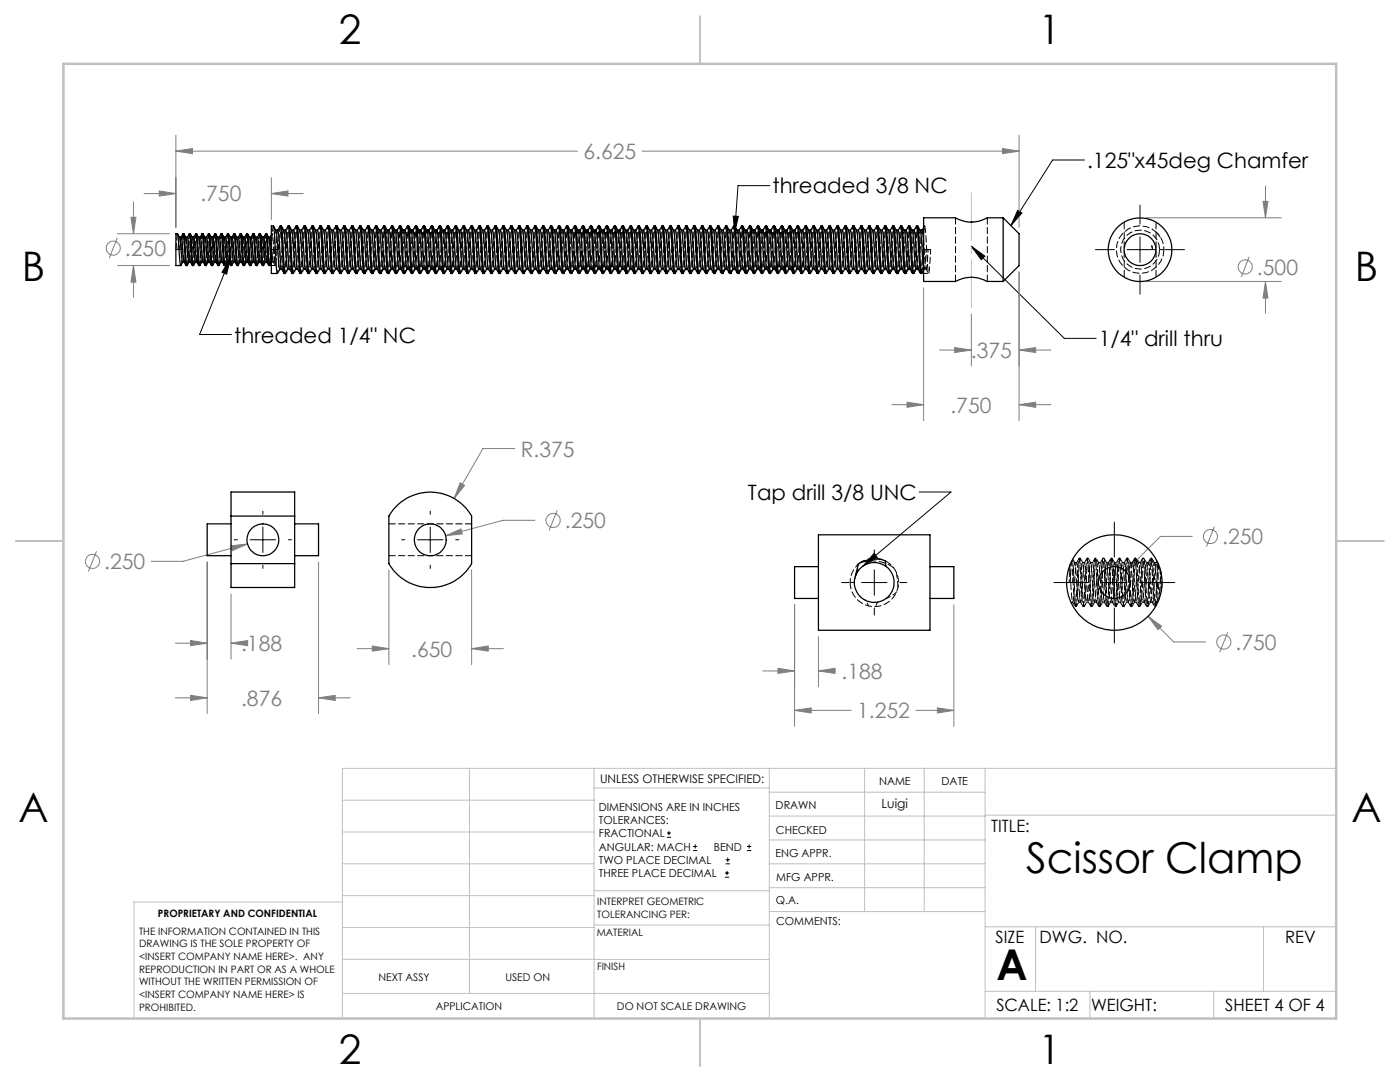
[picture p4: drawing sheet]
<svg xmlns="http://www.w3.org/2000/svg" width="279mm" height="216mm" viewBox="0 0 279 216" stroke-linecap="round" stroke-linejoin="round" font-family="sans-serif">
<defs><g id="words">
<g font-size="8.5">
<text x="204.8" y="174.2">Scissor Clamp</text>
<text x="198.9" y="195.5">A</text>
</g>
<g font-size="8.1">
<text x="67.6" y="8.9">2</text>
<text x="207.3" y="8.9">1</text>
<text x="4.4" y="56.2">B</text>
<text x="270.4" y="56.2">B</text>
<text x="3.7" y="164.1">A</text>
<text x="269.7" y="164.1">A</text>
<text x="67.6" y="212.4">2</text>
<text x="207.3" y="212.4">1</text>
</g>
<g font-size="4.2" fill="#808080">
<text x="116.4" y="31.7">6.625</text>
<text x="40" y="40.2">.750</text>
<text x="24.9" y="51">.250</text>
<text x="250.9" y="54.8">.500</text>
<text x="193.8" y="71.4">.375</text>
<text x="189.7" y="82.3">.750</text>
<text x="103.9" y="91.1">R.375</text>
<text x="112.7" y="105.4">.250</text>
<text x="20.8" y="113.5">.250</text>
<text x="243.9" y="108.6">.250</text>
<text x="48.1" y="129.9">.188</text>
<text x="82.1" y="131">.650</text>
<text x="246.6" y="129.7">.750</text>
<text x="167.9" y="135.5">.188</text>
<text x="48.1" y="140.8">.876</text>
<text x="171.1" y="143.3">1.252</text>
</g>
<g font-size="4.2">
<text x="217" y="33.5">.125&quot;x45deg Chamfer</text>
<text x="154.2" y="38.6">threaded 3/8 NC</text>
<text x="46.7" y="68.3">threaded 1/4&quot; NC</text>
<text x="219.3" y="69.1">1/4&quot; drill thru</text>
<text x="149.3" y="99.8">Tap drill 3/8 UNC</text>
</g>
<g font-size="3.4">
<text x="197.8" y="166">TITLE:</text>
<text x="198.7" y="188.1">SIZE</text>
<text x="207.5" y="188.1">DWG. NO.</text>
<text x="256.5" y="188.2">REV</text>
<text x="198.8" y="201.7">SCALE: 1:2</text>
<text x="217.7" y="201.8">WEIGHT:</text>
<text x="244.5" y="201.7">SHEET 4 OF 4</text>
</g>
<text font-size="2.5" x="175.9" y="161.3">Luigi</text>
<text font-size="2.4" x="119.8" y="156.2">UNLESS OTHERWISE SPECIFIED:</text>
<g font-size="2.2">
<text x="119.5" y="161.8">DIMENSIONS ARE IN INCHES</text>
<text x="154.8" y="161.4">DRAWN</text>
<text x="175.4" y="156.6">NAME</text>
<text x="187.9" y="156.7">DATE</text>
<text x="119.5" y="164.4">TOLERANCES:</text>
<text x="119.5" y="167.1">FRACTIONAL</text>
<text x="154.9" y="166.3">CHECKED</text>
<text x="119.5" y="169.7">ANGULAR: MACH</text>
<text x="119.5" y="172.4">TWO PLACE DECIMAL</text>
<text x="142.5" y="169.7">BEND</text>
<text x="154.8" y="171">ENG APPR.</text>
<text x="119.5" y="175">THREE PLACE DECIMAL</text>
<text x="154.9" y="175.7">MFG APPR.</text>
<text x="154.9" y="180.4">Q.A.</text>
<text x="154.9" y="184.6">COMMENTS:</text>
</g>
<g font-size="2.1">
<text x="75.5" y="195.7">NEXT ASSY</text>
<text x="100.9" y="195.7">USED ON</text>
<text x="86.9" y="201.5">APPLICATION</text>
<text x="123.1" y="201.6">DO NOT SCALE DRAWING</text>
</g>
<g font-size="2">
<text x="31.5" y="182.9">PROPRIETARY AND CONFIDENTIAL</text>
<text x="119.2" y="180.6">INTERPRET GEOMETRIC</text>
<text x="119.2" y="183.1">TOLERANCING PER:</text>
<text x="27.8" y="186.5">THE INFORMATION CONTAINED IN THIS</text>
<text x="27.8" y="189">DRAWING IS THE SOLE PROPERTY OF</text>
<text x="27.8" y="191.6">&lt;INSERT COMPANY NAME HERE&gt;. ANY</text>
<text x="119.1" y="186.7">MATERIAL</text>
<text x="27.8" y="194.1">REPRODUCTION IN PART OR AS A WHOLE</text>
<text x="27.8" y="196.6">WITHOUT THE WRITTEN PERMISSION OF</text>
<text x="119.1" y="193.5">FINISH</text>
<text x="27.8" y="199.1">&lt;INSERT COMPANY NAME HERE&gt; IS</text>
<text x="27.8" y="201.7">PROHIBITED.</text>
</g>
</g></defs>
<g fill="none" stroke="#808080" stroke-width=".2">
<path d="M28.8 38.6h6.3M31.8 38.1l3.3 .5-3.3 .5zM35.1 30.2l3.3-.6v1.1zM35.1 27v18.4M35.1 30.2h80.2M54.2 38.6l3.3-.5v1zM54.2 35.5v8.3M54.2 38.6h6.3M128.2 30.2h75.2M200.1 29.6l3.3 .6-3.3 .5zM203.4 27v18.4M252.6 37.1v6.4"/>
<path d="M23.4 47.5l-1.6 4M23.5 53h10.3M23.5 46.6h10.3M26.1 43.4h1l-.5 3.2zM26.6 53l.5 3.3h-1zM26.6 40.3v6.3M26.6 53v6.3M184.3 57.4v26.5M203.4 54.3v29.6M228.8 43.5h26.9M228.8 56.2h26.9M249.3 51.3l-1.6 4"/>
<path d="M252.1 40.2h.9l-.4 3.3zM252.6 56.2l.4 3.3h-.9zM252.6 56.2v6.3M187.5 69.8h6.4M190.5 69.4l3.4 .4-3.4 .5zM193.9 62.6v10.4M203.4 69.8l3.3-.4v.9zM203.4 69.8h6.3M91.8 96.3l.9 .6-2.1 2.6zM102.7 89.5h-6.3l-5.8 10M178 80.8h6.3M181 80.3l3.3 .5-3.3 .5z"/>
<path d="M203.4 80.8l3.3-.5v1zM203.4 80.8h6.3M19.3 110l-1.7 4M41.3 112.1v30.3M46.1 108.9l3.3-.4-3.1 1.4zM46.1 118.5v13M49.4 108.5l-12.9 3.5h-6.3M63.6 112.1v30.3M77.6 113.7v18.9M88.9 106.9l3.1-1.3 .3 .9zM94.1 113.7v18.9M106.8 103.8h-6.4l-11.5 3.1"/>
<path d="M111.2 101.8l-1.6 4.1M226.6 111.3l.7 .7-2.7 2zM237.9 107h-6.3l-7 7M242.4 105.1l-1.6 4M35 139.2h6.3M35 128.3h6.3M38 138.7l3.3 .5-3.3 .6zM38 127.8l3.3 .5-3.3 .5zM46.1 128.3l3.3-.5v1zM46.1 128.3h.8M63.6 139.2l3.3-.5v1.1zM63.6 139.2h6.3"/>
<path d="M71.3 129.4h6.3M74.3 128.9l3.3 .5-3.3 .5zM94.1 129.4l3.3-.5v1zM94.1 129.4h6.4M152.2 133.9h6.4M155.3 133.3l3.3 .6-3.3 .5zM158.6 120.7v24.2M163.3 133.9l3.4-.6v1.1zM163.3 127v10.1M163.3 133.9h3.5M190.4 120.7v24.2M229.1 123l2.7 2-.7 .7z"/>
<path d="M229.1 123l5.1 5.1h6.4M245 126.1l-1.6 4M158.6 141.7l3.3-.4v1zM158.6 141.7h11.3M182.8 141.7h7.6M187.1 141.3l3.3 .4-3.3 .6z"/>
<circle cx="22.6" cy="49.5" r="1.41"/>
<circle cx="248.5" cy="53.3" r="1.41"/>
<circle cx="18.5" cy="112" r="1.4"/>
<circle cx="110.4" cy="103.9" r="1.42"/>
<circle cx="241.6" cy="107.1" r="1.42"/>
<circle cx="244.2" cy="128.1" r="1.41"/>
</g>
<g fill="none" stroke="#000" stroke-width=".2">
<path d="M153.6 37h-6.3l-.7 9.4M216.4 31.9h-6.3l-8.3 13.1M46 51.5l-6.2 15.2h6.4M46 51.5l-.8 3.2-.9-.4zM146.3 43.1l1.1 .1-.8 3.2zM193.9 49.1l18.5 18.4h6.4M193.9 49.1l2.7 2-.8 .7zM203.1 42l.8 .5-2.1 2.5zM218.6 49.8h3.8M225 49.8h5M227.5 40.9v3.8M227.5 47.3v5.1"/>
<path d="M227.5 54.9v3.8M232.6 49.8h3.8M183.4 98.2h6.4l-17.6 14.8M46.7 107.7h.7M49.9 107.7h5.1M52.5 102v.6M52.5 105.2v5M52.5 112.8v.6M57.5 107.7h.7M80.2 107.7h.6M83.3 107.7h5.1M85.9 102v.6"/>
<path d="M85.9 105.2v5M85.9 112.8v.6M90.9 107.7h.7M168 116.2h1.4M171.9 116.2h5.1M174.4 110.4l.7 .8-2.9 1.8zM174.5 109.7v1.5M174.5 113.7v5.1M179.6 116.2h1.4M210.3 116.2h7M219.9 116.2h5M222.4 104.2v7"/>
<path d="M222.4 113.7v5.1M227.5 116.2h7M174.5 121.3v1.4M222.4 121.3v7M133.1 167.1h.8M133.1 166.2h.8M133.5 165.8v.9M138.3 169.7h.8M138.3 168.9h.8M138.7 168.5v.8M144.7 175h.8M144.7 174.2h.8"/>
<path d="M144.8 172.4h.9M144.8 171.6h.9M145.1 173.8v.8M145.2 171.1v.9M149.1 169.7h.8M149.1 168.9h.8M149.5 168.5v.8"/>
</g>
<path d="M193.9 38.5v22.8" fill="none" stroke="#c0c0c0" stroke-width=".2" stroke-dasharray="15.2 1.3 1.3 1.3" stroke-dashoffset="5.7"/>
<g fill="none" stroke="#c0c0c0" stroke-width=".2">
<path d="M68.3 159.7h50.3M93.7 153.3v44.9M118.6 153.3v49.9M118.6 157.2h34.9M153.5 153.3v49.9M153.5 158.1h43.1M172.5 153.3v28.6M184.4 153.3v28.6M196.6 153.3v49.9M266.7 153.3h-198.4v49.9M68.3 178.7h50.3M68.3 172.4h50.3"/>
<path d="M68.3 166h50.3M68.3 180h-41.6v23.2M118.6 177.7h35M153.5 167.6h43.1M153.5 162.8h43.1M153.5 172.4h43.1M153.5 177.1h43.1M196.6 162.7h70.1M68.3 198.2h85.2M68.3 191.4l85.2 .1M68.3 185.1h50.3M118.6 184.6h35"/>
<path d="M153.6 181.9h43M196.6 197.8h70.1M196.6 184.9h70.1M206.7 184.9v12.9M217.5 197.8v5.4M242.2 197.8v5.4M252.2 184.9v12.9"/>
</g>
<path d="M139.7 3.2v9.5M3.1 107.9h9.6M266.7 107.9h9.5M139.7 203.2v9.6" fill="none" stroke="#c0c0c0" stroke-width=".25"/>
<path d="M12.7 12.7h254v190.5h-254z" fill="none" stroke="#c0c0c0" stroke-width=".5"/>
<path d="M193.9 49.1l2.7 2-.8 .7zM146.3 43.1l1.1 .1-.8 3.2zM46 51.5l-.8 3.2-.9-.4zM203.1 42l.8 .5-2.1 2.5zM174.4 110.4l.7 .8-2.9 1.8z" fill="#000"/>
<g fill="#808080">
<path d="M203.4 69.8l3.3-.4v.9zM190.5 69.4l3.4 .4-3.4 .5z"/>
<path d="M200.1 29.6l3.3 .6-3.3 .5zM35.1 30.2l3.3-.6v1.1zM31.8 38.1l3.3 .5-3.3 .5zM54.2 38.6l3.3-.5v1zM181 80.3l3.3 .5-3.3 .5zM203.4 80.8l3.3-.5v1zM26.6 53l.5 3.3h-1zM26.1 43.4h1l-.5 3.2zM252.1 40.2h.9l-.4 3.3zM252.6 56.2l.4 3.3h-.9zM38 138.7l3.3 .5-3.3 .6zM63.6 139.2l3.3-.5v1.1zM38 127.8l3.3 .5-3.3 .5zM46.1 128.3l3.3-.5v1zM46.1 108.9l.2 1 3.1-1.4zM74.3 128.9l3.3 .5-3.3 .5zM94.1 129.4l3.3-.5v1zM91.8 96.3l-1.2 3.2 2.1-2.6zM88.9 106.9l3.4-.4-.3-.9zM158.6 141.7l3.3-.4v1zM187.1 141.3l3.3 .4-3.3 .6zM155.3 133.3l3.3 .6-3.3 .5zM163.3 133.9l3.4-.6v1.1zM226.6 111.3l-2 2.7 2.7-2zM229.1 123l2 2.7 .7-.7z"/>
</g>
<g fill="none" stroke="#000" stroke-width=".25">
<path d="M35.4 46.6h-.3v6.4h1l.4-.7M35.5 46.7l.3 .6h.3M35.5 46.7l.4 5.4 .2 .9M35.8 47.4l.6 4.7v.2h.4M36.1 47.3l.6 4.9M36.5 46.7l.6 6.3M36.7 46.6l-.2 .1-.4 .6M36.7 52.3l.4 .7M36.7 46.7l.4 .6h.3M36.7 46.7l.4 5.4 .3 .9M37.1 47.4l.5 4.7 .1 .2h.3M37.1 53h.2"/>
<path d="M37.4 47.3l.6 4.9M37.7 52.3l-.3 .7M37.8 46.7l.6 6.3M38 46.6l-.2 .1-.4 .6M38 52.3l.4 .7M38 46.7l.4 .6h.3M38 46.7l.4 5.4 .2 .9M38.4 47.4l.5 4.7 .1 .2h.3M38.7 47.3l.4-.6 .1-.1 .5 5.5 .2 .9M38.7 47.3l.6 4.9M39 52.3l-.4 .7h-.2M39.1 46.7l.6 6.3"/>
<path d="M39.3 52.3l.4 .7M39.3 46.7l.4 .6h.2M39.7 47.4l.6 4.9M39.7 53h.2M39.9 47.3l.4-.6 .2-.1 .4 .7h.3M39.9 47.3l.6 4.9M40.3 52.3h.3M40.3 52.3l-.4 .7M40.3 46.7l.7 6.3M40.5 52.3l.5 .7M40.5 46.7l.5 5.4 .2 .9M40.9 47.4l.6 4.7v.2h.3"/>
<path d="M41 53h.1M41.2 47.3l.6 4.9M41.6 52.3l-.4 .7M41.6 46.7l.6 6.3M41.8 46.6l-.2 .1-.4 .6M41.8 52.3l.4 .7M41.8 46.7l.4 .6h.3M41.8 46.7l.4 5.4 .2 .9M42.2 47.4l.6 4.9M42.2 53h.2M42.5 47.3l.4-.6 .1-.1 .5 .7h.2M42.5 47.3l.6 4.9"/>
<path d="M42.8 52.3h.3M42.8 52.3l-.4 .7M42.9 46.7l.6 6.3M43.1 52.3l.4 .7M43.1 46.7l.4 5.4 .2 .9M43.5 47.4l.5 4.7 .1 .2h.3M43.5 53h.2M43.7 47.3l.6 4.9M44.1 52.3l-.4 .7M44.1 46.7l.7 6.3M44.3 46.6l-.2 .1-.4 .6M44.3 52.3l.5 .7"/>
<path d="M44.3 46.7l.4 .6h.3M44.3 46.7l.5 5.4 .2 .9M44.7 47.4l.6 4.9M44.8 53h.1M45 47.3l.6 4.9M45.3 52.3h.3M45.4 52.3l-.4 .7M45.4 46.7l.6 6.3M45.6 46.6l-.2 .1-.4 .6M45.6 46.6l.4 5.5 .2 .9M45.6 52.3l.4 .7M45.6 46.7l.4 .6h.3"/>
<path d="M46 47.4l.5 4.7 .1 .2h.3M46 53h.2M46.3 47.3l.6 4.9M46.6 52.3l-.4 .7M46.7 46.7l.6 6.3M46.8 46.6l-.1 .1-.4 .6M46.9 52.3l.4 .7M46.9 46.7l.4 .6h.3M46.9 46.7l.4 5.4 .2 .9M47.3 47.4l.5 4.7 .1 .2h.3M47.6 47.3l.6 4.9M47.9 52.3l-.4 .7h-.2"/>
<path d="M47.9 46.7l.7 6.3M48.1 46.6l-.2 .1-.3 .6M48.2 52.3l.4 .7M48.2 46.7l.3 .6h.3M48.2 46.7l.4 5.4 .2 .9M48.5 47.4l.6 4.7v.2h.4M48.6 53h.2M48.8 47.3l.4-.6 .2-.1 .4 5.5 .3 .9M48.8 47.3l.6 4.9M49.2 52.3l-.4 .7M49.2 46.7l.6 6.3M49.4 52.3l.4 .7"/>
<path d="M49.4 46.7l.4 .6h.3M49.8 47.4l.5 4.7 .1 .2h.3M50.1 47.3l.4-.6 .2-.1 .4 5.5 .2 .9M50.1 47.3l.6 4.9M50.4 52.3l-.3 .7h-.3M50.5 46.7l.6 6.3M50.7 52.3l.4 .7M50.7 46.7l.4 .6h.3M51.1 47.4l.5 4.7 .1 .2h.3M51.1 53h.2M51.4 47.3l.6 4.9M51.7 52.3l-.4 .7"/>
<path d="M51.8 46.7l.6 6.3M51.9 46.6l-.1 .1-.4 .6M52 52.3l.4 .7M52 46.7l.4 .6h.2M52 46.7l.4 5.4 .2 .9M52.4 47.4l.5 4.7 .1 .2h.3M52.6 47.3l.4-.6 .2-.1 .5 5.5 .2 .9M52.6 47.3l.6 4.9M53 52.3l-.4 .7h-.2M53 46.7l.7 6.3M53.2 52.3l.5 .7M53.2 46.7l.4 .6h.3"/>
<path d="M53.6 47.4l.6 4.7M53.7 53h.1M53.9 47.3l.3 1.6M54.2 46.9l-.3 .4M54.2 52.5l-.3 .5M54.5 45.1h-.3v9.5h1.2M54.6 45.1l.5 .9 .3-.1M54.6 45.2l.5 8 .3 1.3M55.1 46l.7 7.7M55.4 45.9l.5-.8h.2l.8 9.4M55.4 45.9l.8 7.8M55.8 53.7l-.4 .8"/>
<path d="M55.8 53.7h.4M55.9 45.2l.2 1.3 .5 7.4 .1 .7h.2M56.2 45.1l.5 .9 .3-.1M56.2 53.7l.5 .8M56.7 46l.7 7.7M57 45.9l.5-.8h.2l.5 .9 .4-.1M57 45.9l.8 7.8M57.4 53.7l-.5 .8M57.4 53.7h.4M57.5 45.2l.2 1.3 .5 7.4 .1 .7h.2M57.7 45.2l.6 8 .2 1.3M57.8 53.7l.5 .8"/>
<path d="M58.2 46l.8 7.7M58.6 45.9l.8 7.8M59 53.7l-.5 .8M59 53.7h.4M59.1 45.1l-.5 .8M59.1 45.2l.2 1.3 .5 7.4 .1 .7h.2M59.1 45.1h.2l.5 .9 .4-.1M59.3 45.2l.6 8 .2 1.3M59.4 53.7l.5 .8M59.8 46l.8 7.7M60.2 45.9l.8 7.8M60.6 53.7l-.5 .8"/>
<path d="M60.6 53.7h.4M60.7 45.1l-.5 .8M60.7 45.2l.2 1.3 .4 7.4 .2 .7h.2M60.7 45.1h.2M60.9 45.1l.5 .9 .4-.1M60.9 45.2l.6 8 .2 1.3M61 53.7l.5 .8M61.4 46l.8 7.7M61.8 45.9l.7 7.8M62.2 53.7l-.5 .8M62.2 53.7h.4M62.3 45.1l-.5 .8"/>
<path d="M62.3 45.2l.2 1.3 .4 7.4 .2 .7h.2M62.3 45.1h.2l.1 .6 .5 7.5 .2 1.3M62.5 45.1l.5 .9 .4-.1M62.5 53.7l.5 .8M63 46l.8 7.7M63.4 45.9l.7 7.8M63.8 53.7l-.5 .8M63.8 53.7h.4M63.9 45.1l-.5 .8M63.9 45.2l.2 1.3 .4 7.4 .2 .7h.2M63.9 45.1h.2M64.1 45.1l.5 .9 .3-.1"/>
<path d="M64.1 45.2l.6 8 .2 1.3M64.1 53.7l.5 .8M64.6 46l.8 7.7M64.9 45.9l.8 7.8M65.4 53.7l-.5 .8M65.4 53.7h.4M65.4 45.2l.3 1.3 .4 7.4 .2 .7h.2M65.7 45.1h-.3l-.5 .8M65.7 45.1l.5 .9 .3-.1M65.7 45.2l.6 8 .2 1.3M65.7 53.7l.5 .8M66.2 46l.8 7.7"/>
<path d="M66.5 45.9l.8 7.8M67 53.7l-.5 .8M67 53.7h.3M67 45.1l-.5 .8M67 45.2l.2 1.3 .5 7.4 .1 .7h.3M67.1 45.1h.2l.5 .9 .3-.1M67.3 45.2l.5 8 .3 1.3M67.3 53.7l.5 .8M67.8 46l.7 7.7M68.1 45.9l.8 7.8M68.5 53.7l-.4 .8M68.5 53.7h.4"/>
<path d="M68.6 45.1l-.5 .8M68.6 45.2l.2 1.3 .5 7.4 .1 .7h.2M68.7 45.1h.1M68.9 45.1l.5 .9 .3-.1M68.9 45.2l.5 8 .2 1.3M68.9 53.7l.5 .8M69.4 46l.7 7.7M69.7 45.9l.8 7.8M70.1 53.7l-.5 .8M70.1 53.7h.4M70.2 45.1l-.5 .8M70.2 45.2l.2 1.3 .5 7.4 .1 .7h.2"/>
<path d="M70.2 45.1h.2l.2 .6 .4 7.5 .2 1.3M70.4 45.1l.5 .9 .4-.1M70.5 53.7l.5 .8M70.9 46l.8 7.7M71.3 45.9l.8 7.8M71.7 53.7l-.5 .8M71.7 53.7h.4M71.8 45.1l-.5 .8M71.8 45.2l.2 1.3 .5 7.4 .1 .7h.2M71.8 45.1h.2M72 45.1l.5 .9 .4-.1M72 45.2l.6 8 .2 1.3"/>
<path d="M72.1 53.7l.5 .8M72.5 46l.8 7.7M72.9 45.9l.5-.8h.2l.8 9.4M72.9 45.9l.8 7.8M73.3 53.7l-.5 .8M73.3 53.7h.4M73.4 45.2l.2 1.3 .4 7.4 .2 .7h.2M73.6 45.1l.5 .9 .4-.1M73.7 53.7l.5 .8M74.1 46l.8 7.7M74.5 45.9l.5-.8h.2l.5 .9 .4-.1M74.5 45.9l.7 7.8"/>
<path d="M74.9 53.7l-.5 .8M74.9 53.7h.4M75 45.2l.2 1.3 .4 7.4 .2 .7h.2M75.2 45.2l.6 8 .2 1.3M75.2 53.7l.5 .8M75.7 46l.8 7.7M76.1 45.9l.7 7.8M76.5 53.7l-.5 .8M76.5 53.7h.4M76.6 45.1l-.5 .8M76.6 45.2l.2 1.3 .4 7.4 .2 .7h.2M76.6 45.1h.2l.5 .9 .3-.1"/>
<path d="M76.8 45.2l.6 8 .2 1.3M76.8 53.7l.5 .8M77.3 46l.8 7.7M77.6 45.9l.8 7.8M78.1 53.7l-.5 .8M78.1 53.7h.4M78.1 45.1l-.5 .8M78.1 45.2l.3 1.3 .4 7.4 .2 .7h.2M78.2 45.1h.2M78.4 45.1l.5 .9 .3-.1M78.4 45.2l.6 8 .2 1.3M78.4 53.7l.5 .8"/>
<path d="M78.9 46l.8 7.7M79.2 45.9l.8 7.8M79.7 53.7l-.5 .8M79.7 53.7h.3M79.7 45.1l-.5 .8M79.7 45.2l.2 1.3 .5 7.4 .1 .7h.3M79.8 45.1h.1M80 45.1l.5 .9 .3-.1M80 45.2l.5 8 .3 1.3M80 53.7l.5 .8M80.5 46l.7 7.7M80.8 45.9l.8 7.8"/>
<path d="M81.2 53.7l-.4 .8M81.2 53.7h.4M81.3 45.1l-.5 .8M81.3 45.2l.2 1.3 .5 7.4 .1 .7h.2M81.4 45.1h.1l.2 .6 .4 7.5 .2 1.3M81.6 45.1l.5 .9 .3-.1M81.6 53.7l.5 .8M82.1 46l.7 7.7M82.4 45.9l.8 7.8M82.8 53.7l-.5 .8M82.8 53.7h.4M82.9 45.2l.2 1.3 .5 7.4 .1 .7h.2"/>
<path d="M83.1 45.1h-.2l-.5 .8M83.1 45.1l.5 .9 .4-.1M83.1 45.2l.6 8 .2 1.3M83.2 53.7l.5 .8M83.6 46l.8 7.7M84 45.9l.8 7.8M84.4 53.7l-.5 .8M84.4 53.7h.4M84.5 45.1l-.5 .8M84.5 45.2l.2 1.3 .5 7.4 .1 .7h.2M84.5 45.1h.2l.5 .9 .4-.1M84.7 45.2l.6 8 .2 1.3"/>
<path d="M84.8 53.7l.5 .8M85.2 46l.8 7.7M85.6 45.9l.8 7.8M86 53.7l-.5 .8M86 53.7h.4M86.1 45.1l-.5 .8M86.1 45.2l.2 1.3 .4 7.4 .2 .7h.2M86.1 45.1h.2M86.3 45.1l.5 .9 .4-.1M86.3 45.2l.6 8 .2 1.3M86.4 53.7l.5 .8M86.8 46l.8 7.7"/>
<path d="M87.2 45.9l.7 7.8M87.6 53.7l-.5 .8M87.6 53.7h.4M87.7 45.1l-.5 .8M87.7 45.2l.2 1.3 .4 7.4 .2 .7h.2M87.7 45.1h.2l.1 .6 .5 7.5 .2 1.3M87.9 45.1l.5 .9 .4-.1M87.9 53.7l.5 .8M88.4 46l.8 7.7M88.8 45.9l.7 7.8M89.2 53.7l-.5 .8M89.2 53.7h.4"/>
<path d="M89.3 45.1l-.5 .8M89.3 45.2l.2 1.3 .4 7.4 .2 .7h.2M89.3 45.1h.2M89.5 45.1l.5 .9 .3-.1M89.5 45.2l.6 8 .2 1.3M89.5 53.7l.5 .8M90 46l.8 7.7M90.3 45.9l.8 7.8M90.8 53.7l-.5 .8M90.8 53.7h.4M90.8 45.2l.3 1.3 .4 7.4 .2 .7h.2M91.1 45.1h-.3l-.5 .8"/>
<path d="M91.1 45.1l.5 .9 .3-.1M91.1 45.2l.6 8 .2 1.3M91.1 53.7l.5 .8M91.6 46l.8 7.7M91.9 45.9l.6-.8h.2l.5 .9 .3-.1M91.9 45.9l.8 7.8M92.4 53.7l-.5 .8M92.4 53.7h.3M92.4 45.2l.2 1.3 .5 7.4 .1 .7h.3M92.7 45.2l.5 8 .3 1.3M92.7 53.7l.5 .8M93.2 46l.7 7.7"/>
<path d="M93.5 45.9l.8 7.8M93.9 53.7l-.4 .8M93.9 53.7h.4M94 45.1l-.5 .8M94 45.2l.2 1.3 .5 7.4 .1 .7h.2M94.1 45.1h.2l.5 .9 .3-.1M94.3 45.2l.5 8 .2 1.3M94.3 53.7l.5 .8M94.8 46l.7 7.7M95.1 45.9l.8 7.8M95.5 53.7l-.5 .8M95.5 53.7h.4"/>
<path d="M95.6 45.1l-.5 .8M95.6 45.2l.2 1.3 .5 7.4 .1 .7h.2M95.6 45.1h.2l.2 .6 .4 7.5 .2 1.3M95.8 45.1l.5 .9 .4-.1M95.9 53.7l.5 .8M96.3 46l.8 7.7M96.7 45.9l.8 7.8M97.1 53.7l-.5 .8M97.1 53.7h.4M97.2 45.1l-.5 .8M97.2 45.2l.2 1.3 .5 7.4 .1 .7h.2M97.2 45.1h.2"/>
<path d="M97.4 45.1l.5 .9 .4-.1M97.4 45.2l.6 8 .2 1.3M97.5 53.7l.5 .8M97.9 46l.8 7.7M98.3 45.9l.8 7.8M98.7 53.7l-.5 .8M98.7 53.7h.4M98.8 45.1l-.5 .8M98.8 45.2l.2 1.3 .4 7.4 .2 .7h.2M98.8 45.1h.2M99 45.1l.5 .9 .4-.1M99 45.2l.6 8 .2 1.3"/>
<path d="M99.1 53.7l.5 .8M99.5 46l.8 7.7M99.9 45.9l.7 7.8M100.3 53.7l-.5 .8M100.3 53.7h.4M100.4 45.2l.2 1.3 .4 7.4 .2 .7h.2M100.6 45.1h-.2l-.5 .8M100.6 45.1l.5 .9 .4-.1M100.6 45.2l.6 8 .2 1.3M100.6 53.7l.5 .8M101.1 46l.8 7.7M101.5 45.9l.7 7.8"/>
<path d="M101.9 53.7l-.5 .8M101.9 53.7h.4M102 45.1l-.5 .8M102 45.2l.2 1.3 .4 7.4 .2 .7h.2M102 45.1h.2l.5 .9 .3-.1M102.2 45.2l.6 8 .2 1.3M102.2 53.7l.5 .8M102.7 46l.8 7.7M103 45.9l.8 7.8M103.5 53.7l-.5 .8M103.5 53.7h.4M103.5 45.1l-.5 .8"/>
<path d="M103.5 45.2l.3 1.3 .4 7.4 .2 .7h.2M103.6 45.1h.2M103.8 45.1l.5 .9 .3-.1M103.8 45.2l.6 8 .2 1.3M103.8 53.7l.5 .8M104.3 46l.8 7.7M104.6 45.9l.8 7.8M105.1 53.7l-.5 .8M105.1 53.7h.3M105.1 45.1l-.5 .8M105.1 45.2l.2 1.3 .5 7.4 .1 .7h.3M105.2 45.1h.1"/>
<path d="M105.4 45.1l.5 .9 .3-.1M105.4 45.2l.5 8 .3 1.3M105.4 53.7l.5 .8M105.9 46l.7 7.7M106.2 45.9l.8 7.8M106.6 53.7l-.4 .8M106.6 53.7h.4M106.7 45.1l-.5 .8M106.7 45.2l.2 1.3 .5 7.4 .1 .7h.2M106.8 45.1h.1M107 45.1l.5 .9 .3-.1M107 45.2l.5 8 .2 1.3"/>
<path d="M107 53.7l.5 .8M107.5 46l.7 7.7M107.8 45.9l.8 7.8M108.2 53.7l-.5 .8M108.2 53.7h.4M108.3 45.2l.2 1.3 .5 7.4 .1 .7h.2M108.5 45.1h-.2l-.5 .8M108.5 45.1l.5 .9 .4-.1M108.5 45.2l.6 8 .2 1.3M108.6 53.7l.5 .8M109 46l.8 7.7M109.4 45.9l.5-.8h.2l.5 .9 .4-.1"/>
<path d="M109.4 45.9l.8 7.8M109.8 53.7l-.5 .8M109.8 53.7h.4M109.9 45.2l.2 1.3 .5 7.4 .1 .7h.2M110.1 45.2l.6 8 .2 1.3M110.2 53.7l.5 .8M110.6 46l.8 7.7M111 45.9l.8 7.8M111.4 53.7l-.5 .8M111.4 53.7h.4M111.5 45.1l-.5 .8M111.5 45.2l.2 1.3 .4 7.4 .2 .7h.2"/>
<path d="M111.5 45.1h.2l.5 .9 .4-.1M111.7 45.2l.6 8 .2 1.3M111.8 53.7l.5 .8M112.2 46l.8 7.7M112.6 45.9l.7 7.8M113 53.7l-.5 .8M113 53.7h.4M113.1 45.1l-.5 .8M113.1 45.2l.2 1.3 .4 7.4 .2 .7h.2M113.1 45.1h.2l.1 .6 .5 7.5 .2 1.3M113.3 45.1l.5 .9 .4-.1M113.3 53.7l.5 .8"/>
<path d="M113.8 46l.8 7.7M114.2 45.9l.7 7.8M114.6 53.7l-.5 .8M114.6 53.7h.4M114.7 45.1l-.5 .8M114.7 45.2l.2 1.3 .4 7.4 .2 .7h.2M114.7 45.1h.2M114.9 45.1l.5 .9 .3-.1M114.9 45.2l.6 8 .2 1.3M114.9 53.7l.5 .8M115.4 46l.8 7.7M115.7 45.9l.8 7.8"/>
<path d="M116.2 53.7l-.5 .8M116.2 53.7h.4M116.2 45.1l-.5 .8M116.2 45.2l.3 1.3 .4 7.4 .2 .7h.2M116.3 45.1h.2M116.5 45.1l.5 .9 .3-.1M116.5 45.2l.6 8 .2 1.3M116.5 53.7l.5 .8M117 46l.8 7.7M117.3 45.9l.8 7.8M117.8 53.7l-.5 .8M117.8 53.7h.3"/>
<path d="M117.8 45.2l.2 1.3 .5 7.4 .1 .7h.3M118 45.1h-.2l-.5 .8M118.1 45.1l.5 .9 .3-.1M118.1 45.2l.5 8 .3 1.3M118.1 53.7l.5 .8M118.6 46l.7 7.7M118.9 45.9l.8 7.8M119.3 53.7l-.4 .8M119.3 53.7h.4M119.4 45.1l-.5 .8M119.4 45.2l.2 1.3 .5 7.4 .1 .7h.2M119.5 45.1h.2l.5 .9 .3-.1"/>
<path d="M119.7 45.2l.5 8 .2 1.3M119.7 53.7l.5 .8M120.2 46l.7 7.7M120.5 45.9l.8 7.8M120.9 53.7l-.5 .8M120.9 53.7h.4M121 45.1l-.5 .8M121 45.2l.2 1.3 .5 7.4 .1 .7h.2M121 45.1h.2l.2 .6 .4 7.5 .2 1.3M121.2 45.1l.5 .9 .4-.1M121.3 53.7l.5 .8M121.7 46l.8 7.7"/>
<path d="M122.1 45.9l.8 7.8M122.5 53.7l-.5 .8M122.5 53.7h.4M122.6 45.1l-.5 .8M122.6 45.2l.2 1.3 .5 7.4 .1 .7h.2M122.6 45.1h.2M122.8 45.1l.5 .9 .4-.1M122.8 45.2l.6 8 .2 1.3M122.9 53.7l.5 .8M123.3 46l.8 7.7M123.7 45.9l.8 7.8M124.1 53.7l-.5 .8"/>
<path d="M124.1 53.7h.4M124.2 45.1l-.5 .8M124.2 45.2l.2 1.3 .4 7.4 .2 .7h.2M124.2 45.1h.2M124.4 45.1l.5 .9 .4-.1M124.4 45.2l.6 8 .2 1.3M124.5 53.7l.5 .8M124.9 46l.8 7.7M125.3 45.9l.7 7.8M125.7 53.7l-.5 .8M125.7 53.7h.4M125.8 45.2l.2 1.3 .4 7.4 .2 .7h.2"/>
<path d="M126 45.1h-.2l-.5 .8M126 45.1l.5 .9 .4-.1M126 45.2l.6 8 .2 1.3M126 53.7l.5 .8M126.5 46l.8 7.7M126.9 45.9l.7 7.8M127.3 53.7l-.5 .8M127.3 53.7h.4M127.4 45.2l.2 1.3 .4 7.4 .2 .7h.2M127.6 45.1h-.2l-.5 .8M127.6 45.1l.8 9.4M127.6 45.1l.5 .9 .3-.1"/>
<path d="M127.6 53.7l.5 .8M128.1 46l.8 7.7M128.4 45.9l.8 7.8M128.9 53.7l-.5 .8M128.9 53.7h.4M128.9 45.1l-.5 .8M128.9 45.2l.3 1.3 .4 7.4 .2 .7h.2M129 45.1h.2l.5 .9 .3-.1M129.2 45.2l.6 8 .2 1.3M129.2 53.7l.5 .8M129.7 46l.8 7.7M130 45.9l.8 7.8"/>
<path d="M130.5 53.7l-.5 .8M130.5 53.7h.3M130.5 45.1l-.5 .8M130.5 45.2l.2 1.3 .5 7.4 .1 .7h.3M130.6 45.1h.1M130.8 45.1l.5 .9 .3-.1M130.8 45.2l.5 8 .3 1.3M130.8 53.7l.5 .8M131.3 46l.7 7.7M131.6 45.9l.8 7.8M132 53.7l-.4 .8M132 53.7h.4"/>
<path d="M132.1 45.1l-.5 .8M132.1 45.2l.2 1.3 .5 7.4 .1 .7h.2M132.2 45.1h.1M132.4 45.1l.5 .9 .3-.1M132.4 45.2l.5 8 .2 1.3M132.4 53.7l.5 .8M132.9 46l.7 7.7M133.2 45.9l.8 7.8M133.6 53.7l-.5 .8M133.6 53.7h.4M133.7 45.1l-.5 .8M133.7 45.2l.2 1.3 .5 7.4 .1 .7h.2"/>
<path d="M133.7 45.1h.2M133.9 45.1l.5 .9 .4-.1M133.9 45.2l.6 8 .2 1.3M134 53.7l.5 .8M134.4 46l.8 7.7M134.8 45.9l.5-.8h.2l.8 9.4M134.8 45.9l.8 7.8M135.2 53.7l-.5 .8M135.2 53.7h.4M135.3 45.2l.2 1.3 .5 7.4 .1 .7h.2M135.5 45.1l.5 .9 .4-.1M135.6 53.7l.5 .8"/>
<path d="M136 46l.8 7.7M136.4 45.9l.8 7.8M136.8 53.7l-.5 .8M136.8 53.7h.4M136.9 45.1l-.5 .8M136.9 45.2l.2 1.3 .4 7.4 .2 .7h.2M136.9 45.1h.2l.5 .9 .4-.1M137.1 45.2l.6 8 .2 1.3M137.2 53.7l.5 .8M137.6 46l.8 7.7M138 45.9l.7 7.8M138.4 53.7l-.5 .8"/>
<path d="M138.4 53.7h.4M138.5 45.1l-.5 .8M138.5 45.2l.2 1.3 .4 7.4 .2 .7h.2M138.5 45.1h.2l.1 .6 .5 7.5 .2 1.3M138.7 45.1l.5 .9 .4-.1M138.7 53.7l.5 .8M139.2 46l.8 7.7M139.6 45.9l.7 7.8M140 53.7l-.5 .8M140 53.7h.4M140.1 45.1l-.5 .8M140.1 45.2l.2 1.3 .4 7.4 .2 .7h.2"/>
<path d="M140.1 45.1h.2M140.3 45.1l.5 .9 .3-.1M140.3 45.2l.6 8 .2 1.3M140.3 53.7l.5 .8M140.8 46l.8 7.7M141.1 45.9l.8 7.8M141.6 53.7l-.5 .8M141.6 53.7h.4M141.6 45.1l-.5 .8M141.6 45.2l.3 1.3 .4 7.4 .2 .7h.2M141.7 45.1h.2M141.9 45.1l.5 .9 .3-.1"/>
<path d="M141.9 45.2l.6 8 .2 1.3M141.9 53.7l.5 .8M142.4 46l.8 7.7M142.7 45.9l.8 7.8M143.2 53.7l-.5 .8M143.2 53.7h.3M143.2 45.2l.2 1.3 .5 7.4 .1 .7h.3M143.4 45.1h-.2l-.5 .8M143.5 45.1l.5 .9 .3-.1M143.5 45.2l.5 8 .3 1.3M143.5 53.7l.5 .8M144 46l.7 7.7"/>
<path d="M144.3 45.9l.6-.8h.2l.5 .9 .3-.1M144.3 45.9l.8 7.8M144.7 53.7l-.4 .8M144.7 53.7h.4M144.8 45.2l.2 1.3 .5 7.4 .1 .7h.2M145.1 45.2l.5 8 .2 1.3M145.1 53.7l.5 .8M145.6 46l.7 7.7M145.9 45.9l.8 7.8M146.3 53.7l-.5 .8M146.3 53.7h.4M146.4 45.1l-.5 .8"/>
<path d="M146.4 45.2l.2 1.3 .5 7.4 .1 .7h.2M146.4 45.1h.2M146.6 45.1l.8 9.4M146.6 45.1l.5 .9 .4-.1M146.7 53.7l.5 .8M147.1 46l.8 7.7M147.5 45.9l.8 7.8M147.9 53.7l-.5 .8M147.9 53.7h.4M148 45.1l-.5 .8M148 45.2l.2 1.3 .5 7.4 .1 .7h.2M148 45.1h.2"/>
<path d="M148.2 45.1l.5 .9 .4-.1M148.2 45.2l.6 8 .2 1.3M148.3 53.7l.5 .8M148.7 46l.8 7.7M149.1 45.9l.8 7.8M149.5 53.7l-.5 .8M149.5 53.7h.4M149.6 45.1l-.5 .8M149.6 45.2l.2 1.3 .4 7.4 .2 .7h.2M149.6 45.1h.2M149.8 45.1l.5 .9 .4-.1M149.8 45.2l.6 8 .2 1.3"/>
<path d="M149.9 53.7l.5 .8M150.3 46l.8 7.7M150.7 45.9l.7 7.8M151.1 53.7l-.5 .8M151.1 53.7h.4M151.2 45.1l-.5 .8M151.2 45.2l.2 1.3 .4 7.4 .2 .7h.2M151.2 45.1h.2M151.4 45.1l.5 .9 .4-.1M151.4 45.2l.6 8 .2 1.3M151.4 53.7l.5 .8M151.9 46l.8 7.7"/>
<path d="M152.3 45.9l.5-.8h.2l.8 9.4M152.3 45.9l.7 7.8M152.7 53.7l-.5 .8M152.7 53.7h.4M152.8 45.2l.2 1.3 .4 7.4 .2 .7h.2M153 45.1l.5 .9 .3-.1M153 53.7l.5 .8M153.5 46l.8 7.7M153.8 45.9l.8 7.8M154.3 53.7l-.5 .8M154.3 53.7h.4M154.3 45.1l-.5 .8"/>
<path d="M154.3 45.2l.3 1.3 .4 7.4 .2 .7h.2M154.4 45.1h.2l.5 .9 .3-.1M154.6 45.2l.6 8 .2 1.3M154.6 53.7l.5 .8M155.1 46l.8 7.7M155.4 45.9l.8 7.8M155.9 53.7l-.5 .8M155.9 53.7h.3M155.9 45.1l-.5 .8M155.9 45.2l.2 1.3 .5 7.4 .1 .7h.3M156 45.1h.1M156.2 45.1l.5 .9 .3-.1"/>
<path d="M156.2 45.2l.5 8 .3 1.3M156.2 53.7l.5 .8M156.7 46l.7 7.7M157 45.9l.8 7.8M157.4 53.7l-.4 .8M157.4 53.7h.4M157.5 45.1l-.5 .8M157.5 45.2l.2 1.3 .5 7.4 .1 .7h.2M157.6 45.1h.1M157.8 45.1l.5 .9 .3-.1M157.8 45.2l.5 8 .2 1.3M157.8 53.7l.5 .8"/>
<path d="M158.3 46l.7 7.7M158.6 45.9l.8 7.8M159 53.7l-.5 .8M159 53.7h.4M159.1 45.1l-.5 .8M159.1 45.2l.2 1.3 .5 7.4 .1 .7h.2M159.1 45.1h.2M159.3 45.1l.5 .9 .4-.1M159.3 45.2l.6 8 .2 1.3M159.4 53.7l.5 .8M159.8 46l.8 7.7M160.2 45.9l.5-.8h.2l.8 9.4"/>
<path d="M160.2 45.9l.8 7.8M160.6 53.7l-.5 .8M160.6 53.7h.4M160.7 45.2l.2 1.3 .5 7.4 .1 .7h.2M160.9 45.1l.5 .9 .4-.1M161 53.7l.5 .8M161.4 46l.8 7.7M161.8 45.9l.5-.8h.2l.5 .9 .4-.1M161.8 45.9l.8 7.8M162.2 53.7l-.5 .8M162.2 53.7h.4M162.3 45.2l.2 1.3 .4 7.4 .2 .7h.2"/>
<path d="M162.5 45.2l.6 8 .2 1.3M162.6 53.7l.5 .8M163 46l.8 7.7M163.4 45.9l.7 7.8M163.8 53.7l-.5 .8M163.8 53.7h.4M163.9 45.1l-.5 .8M163.9 45.2l.2 1.3 .4 7.4 .2 .7h.2M163.9 45.1h.2l.5 .9 .4-.1M164.1 45.2l.6 8 .2 1.3M164.1 53.7l.5 .8M164.6 46l.8 7.7"/>
<path d="M165 45.9l.7 7.8M165.4 53.7l-.5 .8M165.4 53.7h.4M165.5 45.1l-.5 .8M165.5 45.2l.2 1.3 .4 7.4 .2 .7h.2M165.5 45.1h.2M165.7 45.1l.5 .9 .3-.1M165.7 45.2l.6 8 .2 1.3M165.7 53.7l.5 .8M166.2 46l.8 7.7M166.5 45.9l.8 7.8M167 53.7l-.5 .8"/>
<path d="M167 53.7h.4M167 45.1l-.5 .8M167 45.2l.3 1.3 .4 7.4 .2 .7h.2M167.1 45.1h.2M167.3 45.1l.5 .9 .3-.1M167.3 45.2l.6 8 .2 1.3M167.3 53.7l.5 .8M167.8 46l.8 7.7M168.1 45.9l.8 7.8M168.6 53.7l-.5 .8M168.6 53.7h.3M168.6 45.1l-.5 .8"/>
<path d="M168.6 45.2l.2 1.3 .5 7.4 .1 .7h.3M168.7 45.1h.1M168.9 45.1l.5 .9 .3-.1M168.9 45.2l.5 8 .3 1.3M168.9 53.7l.5 .8M169.4 46l.7 7.7M169.7 45.9l.8 7.8M170.1 53.7l-.4 .8M170.1 53.7h.4M170.2 45.2l.2 1.3 .5 7.4 .1 .7h.2M170.4 45.1h-.2l-.5 .8M170.5 45.1l.5 .9 .3-.1"/>
<path d="M170.5 45.2l.5 8 .2 1.3M170.5 53.7l.5 .8M171 46l.7 7.7M171.3 45.9l.8 7.8M171.7 53.7l-.5 .8M171.7 53.7h.4M171.8 45.1l-.5 .8M171.8 45.2l.2 1.3 .5 7.4 .1 .7h.2M171.8 45.1h.2l.5 .9 .4-.1M172 45.2l.6 8 .2 1.3M172.1 53.7l.5 .8M172.5 46l.8 7.7"/>
<path d="M172.9 45.9l.8 7.8M173.3 53.7l-.5 .8M173.3 53.7h.4M173.4 45.1l-.5 .8M173.4 45.2l.2 1.3 .5 7.4 .1 .7h.2M173.4 45.1h.2M173.6 45.1l.5 .9 .4-.1M173.6 45.2l.6 8 .2 1.3M173.7 53.7l.5 .8M174.1 46l.8 7.7M174.5 45.9l.8 7.8M174.9 53.7l-.5 .8"/>
<path d="M174.9 53.7h.4M175 45.1l-.5 .8M175 45.2l.2 1.3 .4 7.4 .2 .7h.2M175 45.1h.2M175.2 45.1l.5 .9 .4-.1M175.2 45.2l.6 8 .2 1.3M175.3 53.7l.5 .8M175.7 46l.8 7.7M176.1 45.9l.7 7.8M176.5 53.7l-.5 .8M176.5 53.7h.4M176.6 45.1l-.5 .8"/>
<path d="M176.6 45.2l.2 1.3 .4 7.4 .2 .7h.2M176.6 45.1h.2M176.8 45.1l.5 .9 .4-.1M176.8 45.2l.6 8 .2 1.3M176.8 53.7l.5 .8M177.3 46l.8 7.7M177.7 45.9l.5-.8h.2l.8 9.4M177.7 45.9l.7 7.8M178.1 53.7l-.5 .8M178.1 53.7h.4M178.2 45.2l.2 1.3 .4 7.4 .2 .7h.2M178.4 45.1l.5 .9 .3-.1"/>
<path d="M178.4 53.7l.5 .8M178.9 46l.8 7.7M179.2 45.9l.6-.8h.2l.5 .9 .3-.1M179.2 45.9l.8 7.8M179.7 53.7l-.5 .8M179.7 53.7h.4M179.7 45.2l.3 1.3 .4 7.4 .2 .7h.2M180 45.2l.6 8 .2 1.3M180 53.7l.5 .8M180.5 46l.8 7.7M180.8 45.9l.8 7.8M181.3 53.7l-.5 .8"/>
<path d="M181.3 53.7h.3M181.3 45.1l-.5 .8M181.3 45.2l.2 1.3 .5 7.4 .1 .7h.3M181.4 45.1h.2l.5 .9 .3-.1M181.6 45.2l.5 8 .3 1.3M181.6 53.7l.5 .8M182.1 46l.7 7.7M182.4 45.9l.8 7.8M182.8 53.7l-.4 .8M182.8 53.7h.4M182.9 45.1l-.5 .8M182.9 45.2l.2 1.3 .5 7.4 .1 .7h.2"/>
<path d="M183 45.1h.1M183.2 45.1l.5 .9 .3-.1M183.2 45.2l.5 8 .2 1.3M183.2 53.7l.5 .8M183.7 46l.6 7.4M184 45.9l.3 2.4M184.3 53.9l-.4 .6M184.3 45.4l-.3 .5M200.2 43.5l3.2 3.1v6.4l-3.2 3.2M200.2 43.5v12.7M200.2 43.5h-3.2a6.4 6.4 0 0 1-6.3 0h-6.4v12.7h6.4a6.5 6.5 0 0 1 6.3 0h3.2M46.1 103v-4.8h12.7v4.8"/>
<path d="M46.1 112.5v4.7h12.7v-4.7M46.1 104.5h-4.8v6.4h4.8M46.1 103h12.7M46.1 112.5h12.7M46.1 103v9.5M58.8 104.5h4.8v6.4h-4.8M58.8 103v9.5M79.4 100.8a9.5 9.5 0 0 1 14.7 2.2v9.5a9.5 9.5 0 0 1-16.5 0v-9.5l.8-1.2zM163.3 106.7h22.3v19.1h-22.3zM163.3 113.1h-4.7v6.3h4.7M171.1 114.1l-.1 .2M176.8 113l-.1-.8a.68 .68 0 0 0-.7-.5 7.4 7.4 0 0 0-4.5 .7l-.2 .2-.6 2.4"/>
<path d="M176.8 113a4 4 0 0 1-1.1 7 4 4 0 0 1-5-5M176.8 113a4 4 0 0 0-6.1 2M185.6 113.1h4.8v6.3h-4.8"/>
<circle cx="227.5" cy="49.8" r="3.2"/>
<circle cx="227.5" cy="49.8" r="6.3"/>
<circle cx="52.5" cy="107.7" r="3.2"/>
<circle cx="85.9" cy="107.7" r="3.2"/>
<circle cx="222.4" cy="116.2" r="3.2"/>
<circle cx="222.4" cy="116.2" r="9.5"/>
</g>
<g fill="none" stroke="#000" stroke-width=".2" stroke-dasharray="1.3 .6">
<path d="M35.1 49.8l.3-3.2M35.5 49.8h-.4M35.8 49.8h-.3M35.8 47.3h.1M36.1 47.3h.1M36.2 49.8l.3-3.1M36.2 49.8h-.4M36.5 52.3v-.1M36.5 52.3h.1M36.8 52.2l.6-4.9M36.8 52.3h.1M37.1 47.3h.1"/>
<path d="M37.4 47.3h.1M37.7 52.3l.1-.1M37.7 52.3h.1M38 52.2l.7-4.9M38 52.3h.1M38.4 47.3h.1M38.7 47.3h.1M39 52.3v-.1M39 52.3h.1M39.3 52.3h.1M39.7 47.3h-.1M39.9 47.4l.1-.1"/>
<path d="M39.9 47.3h.1M40.3 52.3l.6-5M40.3 52.3h.1M40.6 52.3h.1M40.6 52.3l.6-5M40.9 47.3h.1M41.2 47.3h.1M41.5 52.3l.1-.1M41.6 52.3h.1M41.8 52.2l.7-4.9M41.8 52.3h.1M42.2 47.3h.1"/>
<path d="M42.5 47.3h.1M42.8 52.3v-.1M42.8 52.3h.1M43.1 52.3h.1M43.5 47.3h.1M43.7 47.4l.1-.1M43.8 47.3h-.1M44.1 52.3l.6-5M44.1 52.3h.1M44.4 52.3h.1M44.4 52.3l.6-5M44.7 47.3h.1"/>
<path d="M45 47.3h.1M45.4 52.3v-.1M45.4 52.3h.1M45.6 52.2l.7-4.9M45.7 52.3h.1M46 47.3h.1M46.3 47.3h.1M46.6 52.3l.1-.1M46.6 52.3h.1M46.9 52.2l.7-4.9M46.9 52.3h.1M47.3 47.3h.1"/>
<path d="M47.6 47.3h.1M47.9 52.3v-.1M47.9 52.3h.1M48.2 52.2l.6-4.9M48.2 52.3h.1M48.5 47.3h.1M48.8 47.3h.1M49.2 52.3l.6-4.9M49.2 52.3h.1M49.5 52.3h.1M49.8 47.3h.1M50.1 47.4v-.1"/>
<path d="M50.1 47.3h.1M50.4 52.3l.1-.1M50.4 52.3h.1M50.7 52.2l.7-4.9M50.7 52.3h.1M51.1 47.3h.1M51.4 47.3h.1M51.7 52.3v-.1M51.7 52.3h.1M52 52.2l.7-4.9M52 52.3h.1M52.4 47.3h-.1"/>
<path d="M52.6 47.3h.1M53 52.3l.6-4.9M53 52.3h.1M53.3 52.3h.1M53.6 47.3h.1M53.9 47.4v-.1M53.9 52.9l.3-3.1M53.9 47.3h.1M54.2 52.1l.1 .1M54.2 49.8h.4M54.2 52.5l.1-.2M54.2 52.3h.4"/>
<path d="M54.3 46.6l-.1 .3M54.3 46.6h-.1M54.6 49.8h.3M54.9 49.8h.4M55.1 45.9h.1M55.4 45.9h.1M55.6 49.8h-.3M55.9 53.7h.1M56.2 53.7h.1M56.7 45.9h-.1M57 46v-.1M57 45.9h.1"/>
<path d="M57.4 53.7l.1-.1M57.5 53.7h.1M57.8 53.7h.1M58.2 45.9h.1M58.6 45.9h.1M59 53.7l.1-.1M59 53.7h.1M59.4 53.7h.1M59.8 45.9h.1M60.2 45.9h.1M60.6 53.7v-.1M60.6 53.7h.1"/>
<path d="M61 53.7h.1M61.4 45.9h.1M61.8 45.9h.1M62.2 53.7v-.1M62.2 53.7h.1M62.6 53.7h.1M63 45.9h.1M63.4 46v-.1M63.4 45.9h.1M63.8 53.7h.1M64.2 53.7h.1M64.6 45.9h.1"/>
<path d="M65 45.9h-.1M65.4 53.7v-.1M65.4 53.7h.1M65.8 53.7h.1M66.2 45.9h.1M66.6 45.9h-.1M67 53.7v-.1M67 53.7h.1M67.3 53.7h.1M67.8 45.9h.1M68.1 45.9h.1M68.6 53.7v-.1"/>
<path d="M68.6 53.7h.1M68.9 53.7h.1M69.4 45.9h-.1M69.7 45.9h.1M70.1 53.7l.1-.1M70.2 53.7h.1M70.5 53.7h.1M70.9 45.9h.1M71.3 46v-.1M71.3 45.9h.1M71.7 53.7l.1-.1M71.7 53.7h.1"/>
<path d="M72.1 53.7h.1M72.5 45.9h.1M72.9 45.9h.1M73.3 53.7v-.1M73.3 53.7h.1M73.7 53.7h.1M74.1 45.9h.1M74.5 46v-.1M74.5 45.9h.1M74.9 53.7v-.1M74.9 53.7h.1M75.3 53.7h.1"/>
<path d="M75.7 45.9h.1M76.1 45.9h.1M76.5 53.7v-.1M76.5 53.7h.1M76.9 53.7h.1M77.3 45.9h.1M77.7 45.9h-.1M78.1 53.7v-.1M78.1 53.7h.1M78.5 53.7h.1M78.9 45.9h.1M79.3 45.9h-.1"/>
<path d="M79.7 53.7v-.1M79.7 53.7h.1M80 53.7h.1M80.5 45.9h.1M80.8 45.9h.1M81.3 53.7h.1M81.6 53.7h.1M82.1 45.9h-.1M82.4 46v-.1M82.4 45.9h.1M82.8 53.7l.1-.1M82.9 53.7h.1"/>
<path d="M83.2 53.7h.1M83.6 45.9h.1M84 45.9h.1M84.4 53.7l.1-.1M84.4 53.7h.1M84.8 53.7h.1M85.2 45.9h.1M85.6 45.9h.1M86 53.7v-.1M86 53.7h.1M86.4 53.7h.1M86.8 45.9h.1"/>
<path d="M87.2 45.9h.1M87.6 53.7v-.1M87.6 53.7h.1M88 53.7h.1M88.4 45.9h.1M88.8 46v-.1M88.8 45.9h.1M89.2 53.7h.1M89.6 53.7h.1M90 45.9h.1M90.4 45.9h-.1M90.8 53.7v-.1"/>
<path d="M90.8 53.7h.1M91.2 53.7h.1M91.6 45.9h.1M92 45.9h-.1M92.4 53.7v-.1M92.4 53.7h.1M92.7 53.7h.1M93.2 45.9h.1M93.5 45.9h.1M94 53.7v-.1M94 53.7h.1M94.3 53.7h.1"/>
<path d="M94.8 45.9h-.1M95.1 45.9h.1M95.6 53.7h.1M95.9 53.7h.1M96.3 45.9h.1M96.7 46v-.1M96.7 45.9h.1M97.1 53.7l.1-.1M97.1 53.7h.1M97.5 53.7h.1M97.9 45.9h.1M98.3 45.9h.1"/>
<path d="M98.7 53.7v-.1M98.7 53.7h.1M99.1 53.7h.1M99.5 45.9h.1M99.9 45.9h.1M100.3 53.7v-.1M100.3 53.7h.1M100.7 53.7h.1M101.1 45.9h.1M101.5 45.9h.1M101.9 53.7v-.1M101.9 53.7h.1"/>
<path d="M102.3 53.7h.1M102.7 45.9h.1M103.1 45.9h-.1M103.5 53.7h.1M103.9 53.7h.1M104.3 45.9h.1M104.7 45.9h-.1M105.1 53.7v-.1M105.1 53.7h.1M105.4 53.7h.1M105.9 45.9h.1M106.2 45.9h.1"/>
<path d="M106.7 53.7h.1M107 53.7h.1M107.5 45.9h-.1M107.8 45.9h.1M108.2 53.7l.1-.1M108.3 53.7h.1M108.6 53.7h.1M109 45.9h.1M109.4 45.9h.1M109.8 53.7l.1-.1M109.8 53.7h.1M110.2 53.7h.1"/>
<path d="M110.6 45.9h.1M111 45.9h.1M111.4 53.7v-.1M111.4 53.7h.1M111.8 53.7h.1M112.2 45.9h.1M112.6 45.9h.1M113 53.7v-.1M113 53.7h.1M113.4 53.7h.1M113.8 45.9h.1M114.2 46v-.1"/>
<path d="M114.2 45.9h.1M114.6 53.7h.1M115 53.7h.1M115.4 45.9h.1M115.8 45.9h-.1M116.2 53.7v-.1M116.2 53.7h.1M116.6 53.7h.1M117 45.9h.1M117.4 45.9h-.1M117.8 53.7v-.1M117.8 53.7h.1"/>
<path d="M118.1 53.7h.1M118.6 45.9h.1M118.9 45.9h.1M119.4 53.7v-.1M119.4 53.7h.1M119.7 53.7h.1M120.2 45.9h-.1M120.5 45.9h.1M121 53.7h.1M121.3 53.7h.1M121.7 45.9h.1M122.1 46v-.1"/>
<path d="M122.1 45.9h.1M122.5 53.7l.1-.1M122.5 53.7h.1M122.9 53.7h.1M123.3 45.9h.1M123.7 45.9h.1M124.1 53.7v-.1M124.1 53.7h.1M124.5 53.7h.1M124.9 45.9h.1M125.3 45.9h.1M125.7 53.7v-.1"/>
<path d="M125.7 53.7h.1M126.1 53.7h.1M126.5 45.9h.1M126.9 45.9h.1M127.3 53.7v-.1M127.3 53.7h.1M127.7 53.7h.1M128.1 45.9h.1M128.4 46l.1-.1M128.5 45.9h-.1M128.9 53.7h.1M129.3 53.7h.1"/>
<path d="M129.7 45.9h.1M130.1 45.9h-.1M130.5 53.7v-.1M130.5 53.7h.1M130.8 53.7h.1M131.3 45.9h.1M131.6 45.9h.1M132.1 53.7v-.1M132.1 53.7h.1M132.4 53.7h.1M132.9 45.9h-.1M133.2 45.9h.1"/>
<path d="M133.6 53.7l.1-.1M133.7 53.7h.1M134 53.7h.1M134.4 45.9h.1M134.8 45.9h.1M135.2 53.7l.1-.1M135.2 53.7h.1M135.6 53.7h.1M136 45.9h.1M136.4 46v-.1M136.4 45.9h.1M136.8 53.7v-.1"/>
<path d="M136.8 53.7h.1M137.2 53.7h.1M137.6 45.9h.1M138 45.9h.1M138.4 53.7v-.1M138.4 53.7h.1M138.8 53.7h.1M139.2 45.9h.1M139.6 46v-.1M139.6 45.9h.1M140 53.7v-.1M140 53.7h.1"/>
<path d="M140.4 53.7h.1M140.8 45.9h.1M141.2 45.9h-.1M141.6 53.7v-.1M141.6 53.7h.1M142 53.7h.1M142.4 45.9h.1M142.8 45.9h-.1M143.2 53.7v-.1M143.2 53.7h.1M143.5 53.7h.1M144 45.9h.1"/>
<path d="M144.3 45.9h.1M144.8 53.7v-.1M144.8 53.7h.1M145.1 53.7h.1M145.6 45.9h-.1M145.9 45.9h.1M146.4 53.7h.1M146.7 53.7h.1M147.1 45.9h.1M147.5 46v-.1M147.5 45.9h.1M147.9 53.7l.1-.1"/>
<path d="M147.9 53.7h.1M148.3 53.7h.1M148.7 45.9h.1M149.1 45.9h.1M149.5 53.7v-.1M149.5 53.7h.1M149.9 53.7h.1M150.3 45.9h.1M150.7 45.9h.1M151.1 53.7v-.1M151.1 53.7h.1M151.5 53.7h.1"/>
<path d="M151.9 45.9h.1M152.3 45.9h.1M152.7 53.7v-.1M152.7 53.7h.1M153.1 53.7h.1M153.5 45.9h.1M153.8 46l.1-.1M153.9 45.9h-.1M154.3 53.7h.1M154.7 53.7h.1M155.1 45.9h.1M155.5 45.9h-.1"/>
<path d="M155.9 53.7v-.1M155.9 53.7h.1M156.2 53.7h.1M156.7 45.9h.1M157 45.9h.1M157.5 53.7v-.1M157.5 53.7h.1M157.8 53.7h.1M158.3 45.9h-.1M158.6 45.9h.1M159 53.7l.1-.1M159.1 53.7h.1"/>
<path d="M159.4 53.7h.1M159.8 45.9h.1M160.2 45.9h.1M160.6 53.7h.1M161 53.7h.1M161.4 45.9h.1M161.8 46v-.1M161.8 45.9h.1M162.2 53.7v-.1M162.2 53.7h.1M162.6 53.7h.1M163 45.9h.1"/>
<path d="M163.4 45.9h.1M163.8 53.7v-.1M163.8 53.7h.1M164.2 53.7h.1M164.6 45.9h.1M165 45.9h.1M165.4 53.7v-.1M165.4 53.7h.1M165.8 53.7h.1M166.2 45.9h.1M166.6 45.9h-.1M167 53.7v-.1"/>
<path d="M167 53.7h.1M167.4 53.7h.1M167.8 45.9h.1M168.2 45.9h-.1M168.6 53.7h.1M168.9 53.7h.1M169.4 45.9h.1M169.7 45.9h.1M170.2 53.7v-.1M170.2 53.7h.1M170.5 53.7h.1M171 45.9h-.1"/>
<path d="M171.3 45.9h.1M171.8 53.7h.1M172.1 53.7h.1M172.5 45.9h.1M172.9 45.9h.1M173.3 53.7l.1-.1M173.3 53.7h.1M173.7 53.7h.1M174.1 45.9h.1M174.5 45.9h.1M174.9 53.7v-.1M174.9 53.7h.1"/>
<path d="M175.3 53.7h.1M175.7 45.9h.1M176.1 45.9h.1M176.5 53.7v-.1M176.5 53.7h.1M176.9 53.7h.1M177.3 45.9h.1M177.7 45.9h.1M178.1 53.7v-.1M178.1 53.7h.1M178.5 53.7h.1M178.9 45.9h.1"/>
<path d="M179.2 46l.1-.1M179.3 45.9h-.1M179.7 53.7h.1M180.1 53.7h.1M180.5 45.9h.1M180.9 45.9h-.1M181.3 53.7v-.1M181.3 53.7h.1M181.6 53.7h.1M182.1 45.9h.1M182.4 45.9h.1M182.9 53.7v-.1"/>
<path d="M182.9 53.7h.1M183.2 53.7h.1M183.7 45.9h-.1M184 45.9h.1M184.3 53.4l.2 .2M184.3 49.8h.5M184.3 53.9l.2-.2M184.4 53.7h.4M184.5 45.1l-.2 .3M184.5 45.1h-.2M184.8 49.8h.4M185.2 49.8h.5"/>
<path d="M190.7 43.5v12.7M190.7 43.5h.1M193.8 44.3h.4M197 56.2v-12.7M230.9 46.5a4.7 4.7 0 0 0-7.5 .9 4.7 4.7 0 0 0 2.9 7 4.7 4.7 0 0 0 6-4.6M77.6 110.9h16.5M94.1 104.5h-16.5M170.6 115.6l.1-.6M171.1 112.8l.4-.4M171.7 112.3a7.5 7.5 0 0 1 6.6 1M172.6 119.7h.1M176.7 111.9a4.8 4.8 0 0 1 .3 8.4 4.8 4.8 0 0 1-7.3-4.1"/>
<path d="M214.9 112.2h-.4M215.6 111.4h-.2M216.4 112.3h.1M216.5 112.2h-.4M217.2 111.4h-.2M218 112.2h-.4M218.7 111.4h-.2M219.6 112.2h-.4M220.3 111.4h-.2M221.2 112.3h.1M221.2 112.2h-.4M221.9 111.4h-.2"/>
<path d="M222.8 112.2h-.4M223.5 111.4h-.2M224.4 112.2h-.4M225.1 111.4h-.2M225.9 112.3h.1M226 112.2h-.4M226.7 111.4h-.2M227.6 112.2h-.4M228.3 111.4h-.2M229.2 112.2h-.4M229.9 111.4h-.2M230.7 112.3h.1"/>
<path d="M230.7 112.2h-.4M230.9 111.9l-.2 .3M213.7 120.2h.4M214.6 121h.2M215.3 120.2h.4M216.2 121h.2M216.9 120.2h.3M217.7 121h.2M218.4 120.2h.4M219.3 121h.2M220 120.2h.4M220.9 121h.2"/>
<path d="M221.6 120.2h.4M222.5 121h.2M223.2 120.2h.4M224.1 121h.2M224.8 120.2h.4M225.7 121h.2M226.4 120.2h.4M227.3 121h.2M228 120.2h.4M228.9 121h.2M229.6 120.2h.3M230.4 121h.2"/>
</g>
<g fill="none" stroke="#000" stroke-width=".2" stroke-dasharray="1.3 .6" stroke-dashoffset=".6">
<path d="M54.7 49.8l.4-3.9M55.1 49.8l.4-3.9M56.2 53.7l.8-7.6M57.5 53.6l.7-7.7M59.1 53.6l.7-7.7M60.7 53.6l.7-7.7M62.3 53.6l.5-6.6 .2-1M62.6 53.6l.2-1 .5-6.5M65.4 53.6l.8-7.7M67 53.6l.8-7.7M68.6 53.6l.7-7.7M70.2 53.6l.5-6.6 .3-1"/>
<path d="M70.5 53.6l.2-1 .6-6.5M71.8 53.6l.7-7.7M73.4 53.6l.5-6.6 .2-1M73.7 53.6l.2-1 .5-6.5M75 53.6l.7-7.7M76.6 53.6l.7-7.7M78.1 53.6l.8-7.7M79.7 53.6l.8-7.7M81.6 53.7l.8-7.6M82.9 53.6l.7-7.7M84.5 53.6l.7-7.7M86.1 53.6l.7-7.7"/>
<path d="M87.7 53.6l.5-6.6 .2-1M88 53.6l.2-1 .5-6.5M90.8 53.6l.8-7.7M92.4 53.6l.8-7.7M94 53.6l.7-7.7M95.9 53.7l.8-7.6M97.2 53.6l.7-7.7M98.8 53.6l.7-7.7M100.4 53.6l.7-7.7M102 53.6l.7-7.7M105.1 53.6l.8-7.7M108.3 53.6l.7-7.7"/>
<path d="M109.9 53.6l.7-7.7M111.5 53.6l.7-7.7M113.1 53.6l.5-6.6 .2-1M113.4 53.6l.2-1 .5-6.5M116.2 53.6l.8-7.7M117.8 53.6l.8-7.7M119.4 53.6l.7-7.7M121.3 53.7l.8-7.6M122.6 53.6l.7-7.7M124.2 53.6l.7-7.7M125.8 53.6l.7-7.7M127.4 53.6l.5-6.6 .2-1"/>
<path d="M127.7 53.6l.2-1 .5-6.5M130.5 53.6l.8-7.7M132.1 53.6l.7-7.7M133.7 53.6l.7-7.7M135.3 53.6l.5-6.6 .3-1M135.6 53.6l.2-1 .5-6.5M136.9 53.6l.7-7.7M138.5 53.6l.5-6.6 .2-1M138.8 53.6l.2-1 .5-6.5M140.1 53.6l.7-7.7M141.6 53.6l.8-7.7M143.2 53.6l.8-7.7"/>
<path d="M144.8 53.6l.7-7.7M146.7 53.7l.8-7.6M148 53.6l.7-7.7M149.6 53.6l.7-7.7M151.2 53.6l.7-7.7M152.8 53.6l.5-6.6 .2-1M153.1 53.6l.2-1 .5-6.5M155.9 53.6l.8-7.7M157.5 53.6l.7-7.7M159.1 53.6l.7-7.7M161 53.7l.7-7.6M162.3 53.6l.7-7.7"/>
<path d="M163.9 53.6l.7-7.7M165.5 53.6l.7-7.7M167 53.6l.8-7.7M170.2 53.6l.7-7.7M173.4 53.6l.7-7.7M175 53.6l.7-7.7M176.6 53.6l.7-7.7M178.2 53.6l.5-6.6 .2-1M178.5 53.6l.2-1 .5-6.5M181.3 53.6l.8-7.7M182.9 53.6l.7-7.7M214.1 116.2h-1.2"/>
<path d="M231.3 119.7l.4-5.7"/>
</g>
<g fill="none" stroke="#000" stroke-width=".2" stroke-dasharray="1.3 .6" stroke-dashoffset=".5">
<path d="M54.2 48.9l.4 3.4 .3-2.5M55.9 53.7l.6-7.3 .2-.4M57.8 53.6l.2-.4 .6-7.3M59.4 53.6l.2-.4 .6-7.3M61 53.6l.1-.4 .7-7.3M63.8 53.7l.8-7.8M64.2 53.7l.8-7.8M65.7 53.6l.2-.4 .7-7.3M67.3 53.6l.2-.4 .7-7.3M68.9 53.6l.2-.4 .6-7.3M72.1 53.6l.2-.4 .6-7.3M75.3 53.6l.1-.4 .7-7.3"/>
<path d="M76.9 53.6l.1-.4 .7-7.3M78.4 53.6l.2-.4 .7-7.3M80 53.6l.2-.4 .7-7.3M81.3 53.7l.6-7.3 .2-.4M83.2 53.6l.2-.4 .6-7.3M84.8 53.6l.2-.4 .6-7.3M86.4 53.6l.1-.4 .7-7.3M89.2 53.7l.8-7.8M89.6 53.7l.8-7.8M91.1 53.6l.2-.4 .7-7.3M92.7 53.6l.2-.4 .7-7.3M94.3 53.6l.2-.4 .6-7.3"/>
<path d="M95.5 53.7l.7-7.3 .2-.4M97.5 53.6l.2-.4 .6-7.3M99.1 53.6l.1-.4 .7-7.3M100.7 53.6l.1-.4 .7-7.3M102.3 53.6l.1-.4 .7-7.3M103.5 53.7l.8-7.8M103.9 53.7l.8-7.8M105.4 53.6l.2-.4 .7-7.3M106.7 53.7l.7-7.8M107 53.7l.8-7.8M108.6 53.6l.2-.4 .6-7.3M110.2 53.6l.2-.4 .6-7.3"/>
<path d="M111.8 53.6l.1-.4 .7-7.3M114.6 53.7l.8-7.8M115 53.7l.8-7.8M116.5 53.6l.2-.4 .7-7.3M118.1 53.6l.2-.4 .7-7.3M119.7 53.6l.2-.4 .6-7.3M120.9 53.7l.7-7.3 .2-.4M122.9 53.6l.2-.4 .6-7.3M124.5 53.6l.1-.4 .7-7.3M126.1 53.6l.1-.4 .7-7.3M128.9 53.7l.8-7.8M129.3 53.7l.8-7.8"/>
<path d="M130.8 53.6l.2-.4 .7-7.3M132.4 53.6l.2-.4 .6-7.3M134 53.6l.2-.4 .6-7.3M137.2 53.6l.1-.4 .7-7.3M140.4 53.6l.1-.4 .7-7.3M141.9 53.6l.2-.4 .7-7.3M143.5 53.6l.2-.4 .7-7.3M145.1 53.6l.2-.4 .6-7.3M146.3 53.7l.7-7.3 .2-.4M148.3 53.6l.2-.4 .6-7.3M149.9 53.6l.1-.4 .7-7.3M151.5 53.6l.1-.4 .7-7.3"/>
<path d="M154.3 53.7l.8-7.8M154.7 53.7l.8-7.8M156.2 53.6l.2-.4 .7-7.3M157.8 53.6l.2-.4 .6-7.3M159.4 53.6l.2-.4 .6-7.3M160.6 53.7l.7-7.3 .2-.4M162.6 53.6l.1-.4 .7-7.3M164.2 53.6l.1-.4 .7-7.3M165.8 53.6l.1-.4 .7-7.3M167.3 53.6l.2-.4 .7-7.3M168.6 53.7l.8-7.8M169 53.7l.8-7.8"/>
<path d="M170.5 53.6l.2-.4 .6-7.3M171.7 53.7l.8-7.8M172.1 53.7l.8-7.8M173.7 53.6l.2-.4 .6-7.3M175.3 53.6l.1-.4 .7-7.3M176.9 53.6l.1-.4 .7-7.3M179.7 53.7l.8-7.8M180.1 53.7l.8-7.8M181.6 53.6l.2-.4 .7-7.3M183.2 53.6l.2-.4 .6-7.3M184.3 54.6h1M184.8 53.7l.5 .8"/>
<path d="M230 49.8l-.2-.9M231.5 47.2l-.6-.8M169.7 116.2a4.8 4.8 0 0 1 1.6-3.6M213.6 116.2l.2-4.1M215.3 111.5l-.5 .8M216.1 112.3l-.5-.9M217.7 112.3l-.5-.9M218.5 111.5l-.5 .8M219.3 112.3l-.5-.9M220.1 111.5l-.5 .8M220.8 112.3l-.5-.9M222.4 112.3l-.5-.9"/>
<path d="M223.3 111.5l-.5 .8M224 112.3l-.5-.9M224.8 111.5l-.5 .8M225.6 112.3l-.5-.9M227.2 112.3l-.5-.9M228 111.5l-.5 .8M228.8 112.3l-.5-.9M229.6 111.5l-.5 .8M230.4 112.3l-.5-.9M175.2 120.1l-.4 .9M214 120.2l.5 .8M214.8 121l.5-.8"/>
<path d="M215.6 120.2l.5 .8M216.4 121l.5-.8M217.2 120.2l.5 .8M218 121l.5-.8M218.8 120.2l.5 .8M219.6 121l.5-.8M220.4 120.2l.5 .8M221.1 121l.5-.8M222 120.2l.5 .8M222.7 121l.5-.8M223.6 120.2l.5 .8M224.3 121l.5-.8"/>
<path d="M225.2 120.2l.5 .8M225.9 121l.5-.8M226.7 120.2l.5 .8M227.5 121l.5-.8M228.3 120.2l.5 .8M229.1 121l.5-.8M229.9 120.2l.5 .8"/>
</g>
<g fill="none" stroke="#000" stroke-width=".2" stroke-dasharray="1.3 .6" stroke-dashoffset=".7">
<path d="M55.4 54.5l.8-9.4M56.7 54.6l.8-9.5M57 54.4l.7-9.3M58.3 54.6l.8-9.5M58.6 54.4l.7-9.3M59.9 54.6l.8-9.5M60.2 54.4l.7-9.3M61.5 54.6l.8-9.5M61.8 54.4l.7-9.3M63.1 54.6l.8-9.5M63.3 54.5l.8-9.4M64.7 54.6l.7-9.5"/>
<path d="M65 54.4l.7-9.3M66.3 54.6l.7-9.5M66.5 54.4l.8-9.3M67.9 54.6l.7-9.5M68.1 54.4l.8-9.3M69.4 54.6l.8-9.5M69.7 54.4l.7-9.3M71 54.6l.8-9.5M71.3 54.4l.7-9.3M72.6 54.6l.8-9.5M72.9 54.4l.7-9.3M74.2 54.6l.8-9.5"/>
<path d="M74.5 54.4l.7-9.3M75.8 54.6l.8-9.5M76.1 54.4l.7-9.3M77.4 54.6l.7-9.5M77.7 54.4l.7-9.3M79 54.6l.7-9.5M79.2 54.4l.8-9.3M80.6 54.6l.7-9.5M80.8 54.5l.8-9.4M82.1 54.6l.8-9.5M82.4 54.4l.7-9.3M83.7 54.6l.8-9.5"/>
<path d="M84 54.4l.7-9.3M85.3 54.6l.8-9.5M85.6 54.4l.7-9.3M86.9 54.6l.8-9.5M87.2 54.4l.7-9.3M88.5 54.6l.8-9.5M88.7 54.5l.8-9.4M90.1 54.6l.7-9.5M90.4 54.4l.7-9.3M91.7 54.6l.7-9.5M91.9 54.4l.8-9.3M93.3 54.6l.7-9.5"/>
<path d="M93.5 54.4l.8-9.3M94.8 54.6l.8-9.5M95.1 54.5l.7-9.4M96.4 54.6l.8-9.5M96.7 54.4l.7-9.3M98 54.6l.8-9.5M98.3 54.4l.7-9.3M99.6 54.6l.8-9.5M99.9 54.4l.7-9.3M101.2 54.6l.8-9.5M101.5 54.4l.7-9.3M102.8 54.6l.7-9.5"/>
<path d="M103 54.5l.8-9.4M104.4 54.6l.7-9.5M104.6 54.4l.8-9.3M106 54.6l.7-9.5M106.2 54.5l.8-9.4M107.5 54.6l.8-9.5M107.8 54.4l.7-9.3M109.1 54.6l.8-9.5M109.4 54.4l.7-9.3M110.7 54.6l.8-9.5M111 54.4l.7-9.3M112.3 54.6l.8-9.5"/>
<path d="M112.6 54.4l.7-9.3M113.9 54.6l.8-9.5M114.1 54.5l.8-9.4M115.5 54.6l.7-9.5M115.8 54.4l.7-9.3M117.1 54.6l.7-9.5M117.3 54.4l.8-9.3M118.7 54.6l.7-9.5M118.9 54.4l.8-9.3M120.2 54.6l.8-9.5M120.5 54.5l.7-9.4M121.8 54.6l.8-9.5"/>
<path d="M122.1 54.4l.7-9.3M123.4 54.6l.8-9.5M123.7 54.4l.7-9.3M125 54.6l.8-9.5M125.3 54.4l.7-9.3M126.6 54.6l.8-9.5M126.9 54.4l.7-9.3M128.2 54.6l.7-9.5M128.4 54.5l.8-9.4M129.8 54.6l.7-9.5M130 54.4l.8-9.3M131.4 54.6l.7-9.5"/>
<path d="M131.6 54.4l.8-9.3M132.9 54.6l.8-9.5M133.2 54.4l.7-9.3M134.5 54.6l.8-9.5M134.8 54.4l.7-9.3M136.1 54.6l.8-9.5M136.4 54.4l.7-9.3M137.7 54.6l.8-9.5M138 54.4l.7-9.3M139.3 54.6l.8-9.5M139.6 54.4l.7-9.3M140.9 54.6l.7-9.5"/>
<path d="M141.2 54.4l.7-9.3M142.5 54.6l.7-9.5M142.7 54.4l.8-9.3M144.1 54.6l.7-9.5M144.3 54.4l.8-9.3M145.6 54.6l.8-9.5M145.9 54.5l.7-9.4M147.2 54.6l.8-9.5M147.5 54.4l.7-9.3M148.8 54.6l.8-9.5M149.1 54.4l.7-9.3M150.4 54.6l.8-9.5"/>
<path d="M150.7 54.4l.7-9.3M152 54.6l.8-9.5M152.3 54.4l.7-9.3M153.6 54.6l.7-9.5M153.8 54.5l.8-9.4M155.2 54.6l.7-9.5M155.4 54.4l.8-9.3M156.8 54.6l.7-9.5M157 54.4l.8-9.3M158.3 54.6l.8-9.5M158.6 54.4l.7-9.3M159.9 54.6l.8-9.5"/>
<path d="M160.2 54.5l.7-9.4M161.5 54.6l.8-9.5M161.8 54.4l.7-9.3M163.1 54.6l.8-9.5M163.4 54.4l.7-9.3M164.7 54.6l.8-9.5M165 54.4l.7-9.3M166.3 54.6l.7-9.5M166.6 54.4l.7-9.3M167.9 54.6l.7-9.5M168.1 54.5l.8-9.4M169.5 54.6l.7-9.5"/>
<path d="M169.7 54.4l.8-9.3M171 54.6l.8-9.5M171.3 54.5l.7-9.4M172.6 54.6l.8-9.5M172.9 54.4l.7-9.3M174.2 54.6l.8-9.5M174.5 54.4l.7-9.3M175.8 54.6l.8-9.5M176.1 54.4l.7-9.3M177.4 54.6l.8-9.5M177.7 54.4l.7-9.3M179 54.6l.7-9.5"/>
<path d="M179.2 54.5l.8-9.4M180.6 54.6l.7-9.5M180.8 54.4l.8-9.3M182.2 54.6l.7-9.5M182.4 54.4l.8-9.3M184.3 48.3l.5 5.4 .4-3.9M184.5 53.6l.3-3.8M232.3 49.8a4.8 4.8 0 0 0-1.4-3.3M171.2 114v-1.3M213.4 116.2l.2-3.6M214.1 111.6l.6 9.3 .1 .1 .8-9.6 .8 9.6 .6-8.6 .2-1 .7 9.6 .7-8.6 .2-1 .7 9.6 .7-8.6 .2-1 .7 9.6 .6-8.6 .2-1 .8 9.6 .8-9.6 .8 9.6 .8-9.6 .8 9.6 .8-9.6 .8 9.6 .8-9.6 .8 9.6 .8-9.6 .7 9.6M173.3 120.9l-.7-1.2"/>
</g>
<path d="M54.2 49.8l.4-4.7M55.6 49.8l.3-4.7M184 54.4l.3-4.6M213.9 111.9l.7 9.1 .8-9.6 .8 9.6 .8-9.6 .7 9.6 .8-9.6 .8 9.6 .8-9.6 .8 9.6 .8-9.6 .8 9.6 .8-9.6 .8 9.6 .8-9.6 .8 9.6 .7-9.6 .3 1.1 .6 8.5 .7-9.6 .2 1.1 .7 8.5 .7-9.6 .2 1.1 .6 8.5 .7-8.7" fill="none" stroke="#000" stroke-width=".2" stroke-dasharray="1.3 .6" stroke-dashoffset=".2"/>
<g fill="none" stroke="#000" stroke-width=".2" stroke-dasharray="1.3 .6" stroke-dashoffset=".4">
<path d="M37.4 52.9l.6-6.3M38.7 52.9l.5-6.3M42.5 52.9l.6-6.3M45 52.9l.6-6.3M46.3 52.9l.6-6.3M47.6 52.9l.5-6.3M50.1 52.9l.6-6.3M51.4 52.9l.5-6.3M52.6 52.9l.6-6.3M54.2 53h.8M54.3 52.1l.3-2.3M54.5 52.3l.4 .7"/>
<path d="M183.7 54.6l.6-8.1M184.3 46.5l.2-1.4 .8 9.5 .4-4.8M231.4 49.8h.9M170.5 116.2h-.8M214.5 112.3l-.4-.7M216.9 111.5l-.4 .7M219.3 115.9l-.5 4.3-.8-8-.8 8-.7-8-.8 8-.8-8-.8 8-.7-7.2M221.7 111.5l-.5 .7M226.4 111.5l-.4 .7"/>
</g>
<g fill="none" stroke="#000" stroke-width=".2" stroke-dasharray="1.3 .6" stroke-dashoffset=".3">
<path d="M35.5 49.8l.3-2.5M35.8 49.8l.3-2.5M36.1 52.9l.6-6.3M37.2 53l.6-6.3M38.4 53l.7-6.3M39.7 53l.6-6.3M39.9 52.9l.6-6.3M41 53l.6-6.3M41.2 52.9l.6-6.3M42.3 53l.6-6.3M43.5 53l.6-6.3M43.7 52.9l.6-6.3"/>
<path d="M44.8 53l.6-6.3M46.1 53l.6-6.3M47.3 53l.7-6.3M48.6 53l.6-6.3M48.8 52.9l.6-6.3M49.9 53l.6-6.3M51.1 53l.7-6.3M52.4 53l.6-6.3M230 49.8h.7M178.9 118.1l-.9 .8-1.2 .5M214.1 116.2l.4-4 .8 8 .8-8 .8 8 .7-8 .8 8 .8-8 .8 8 .8-8 .8 8 .8-8 .8 8 .8-8 .8 8 .8-8 .8 8 .8-8 .8 8 .8-8 .8 8 .7-8 .8 7.9M230.7 120.9l.5-8.2"/>
</g>
<path d="M53.7 53l.5-5.4" fill="none" stroke="#000" stroke-width=".2" stroke-dasharray="1.3 .6" stroke-dashoffset="-.2"/>
<g fill="none" stroke="#000" stroke-width=".2" stroke-dasharray="1.3 .6" stroke-dashoffset=".1">
<path d="M36.5 52.1l.6-4.8M37.8 52.1l.6-4.8M39.1 52.1l.4-4.1 .2-.6M39.3 52.2l.2-.6 .4-4.1M41.6 52.1l.6-4.8M42.9 52.1l.4-4.1 .2-.6M43.1 52.2l.2-.6 .4-4.1M45.4 52.1l.6-4.8M46.7 52.1l.6-4.8M48 52.1l.5-4.8M49.5 52.3l.5-4.8M50.5 52.1l.6-4.8"/>
<path d="M51.8 52.1l.5-4.8M53.3 52.3l.6-4.8M54.2 47.6l.1-1 .7 6.4 .3-3.2M171.6 112.4a4.8 4.8 0 0 1 4.5-.7M178.9 114.2l.3 3M231.4 119.4l-.7-7.2-.8 8-.7-8-.8 8-.8-8-.8 8-.8-8-.8 8-.8-8-.8 8-.8-8-.8 8-.8-8-.8 8-.8-8-.3 3.6M231.5 113.3l.2 4.8M231.7 114.2l.2 3"/>
</g>
<path d="M224.4 44.3v11M230.7 55.3v-11M231.4 49.8a3.9 3.9 0 0 0-5.5-3.5 3.9 3.9 0 0 0-.9 6.5 3.9 3.9 0 0 0 6.3-2l.1-1" fill="none" stroke="#000" stroke-width=".2" stroke-dasharray="1.3 .6" stroke-dashoffset="-.1"/>
<use href="#words"/>
</svg>
